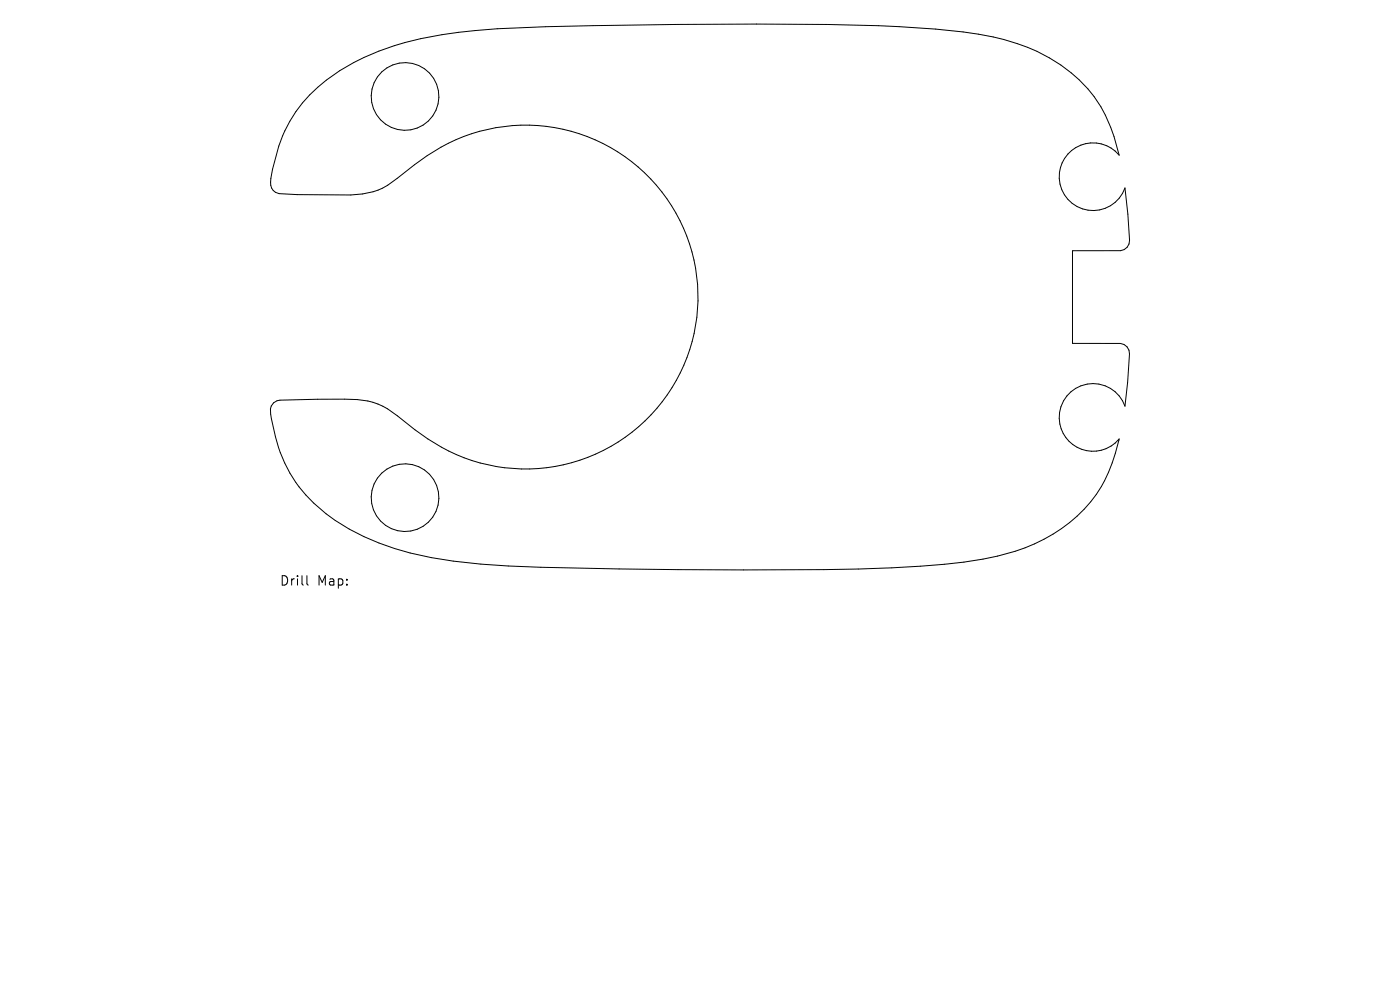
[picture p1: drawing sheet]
<svg xmlns="http://www.w3.org/2000/svg" width="297mm" height="210mm" viewBox="0 0 297 210" stroke-linecap="round" stroke-linejoin="round" font-family="sans-serif">
<defs><g id="words">
<g font-size="2.8">
<text x="59.3" y="124.5">Drill</text>
<text x="67.3" y="124.5">Map:</text>
</g>
</g></defs>
<g fill="none" stroke="#000" stroke-width=".21">
<path d="M65.7 20.1a44.7 44.7 0 0 1 20.2-11.1 97 97 0 0 1 19.6-2.9 1339 1339 0 0 1 80.9-.6 160.3 160.3 0 0 1 24.3 2.3 35.6 35.6 0 0 1 21.4 12.7 32 32 0 0 1 5.3 12.4 7.2 7.2 0 0 0-11 0 7.2 7.2 0 0 0 1.9 10.8 7.2 7.2 0 0 0 10.4-3.8l.6 5.5 .3 5.6a2.13 2.13 0 0 1-1.9 2.2h-10.2v19.6l10.2 .1a2.13 2.13 0 0 1 1.9 2.2l-.4 6-.5 5.1a7.2 7.2 0 0 0-10.4-3.9 7.2 7.2 0 0 0-1.9 10.9 7.2 7.2 0 0 0 11-.1 29.3 29.3 0 0 1-10.5 17.8 39.1 39.1 0 0 1-18.4 7.7 219 219 0 0 1-33.7 2.2 1550.8 1550.8 0 0 1-67-.7 99.4 99.4 0 0 1-24.1-3.7 42.5 42.5 0 0 1-18.8-11.4 31.4 31.4 0 0 1-7.5-18.3 2.13 2.13 0 0 1 2-1.8l13.7-.2a15.2 15.2 0 0 1 11.2 3.5 45.2 45.2 0 0 0 15.8 9.5 36.5 36.5 0 0 0 47.8-38.3 36.5 36.5 0 0 0-54.3-28.2l-3 1.8-6.4 4.8a14.3 14.3 0 0 1-9.8 3.6l-11.3-.1-3.9-.2a2.45 2.45 0 0 1-1.7-3.3 31.1 31.1 0 0 1 8.2-17.7zM65.1 122.1v1.7l.3 .3"/>
<circle cx="85.9" cy="20.5" r="7.2"/>
<circle cx="85.9" cy="105.6" r="7.2"/>
</g>
<use href="#words"/>
</svg>
